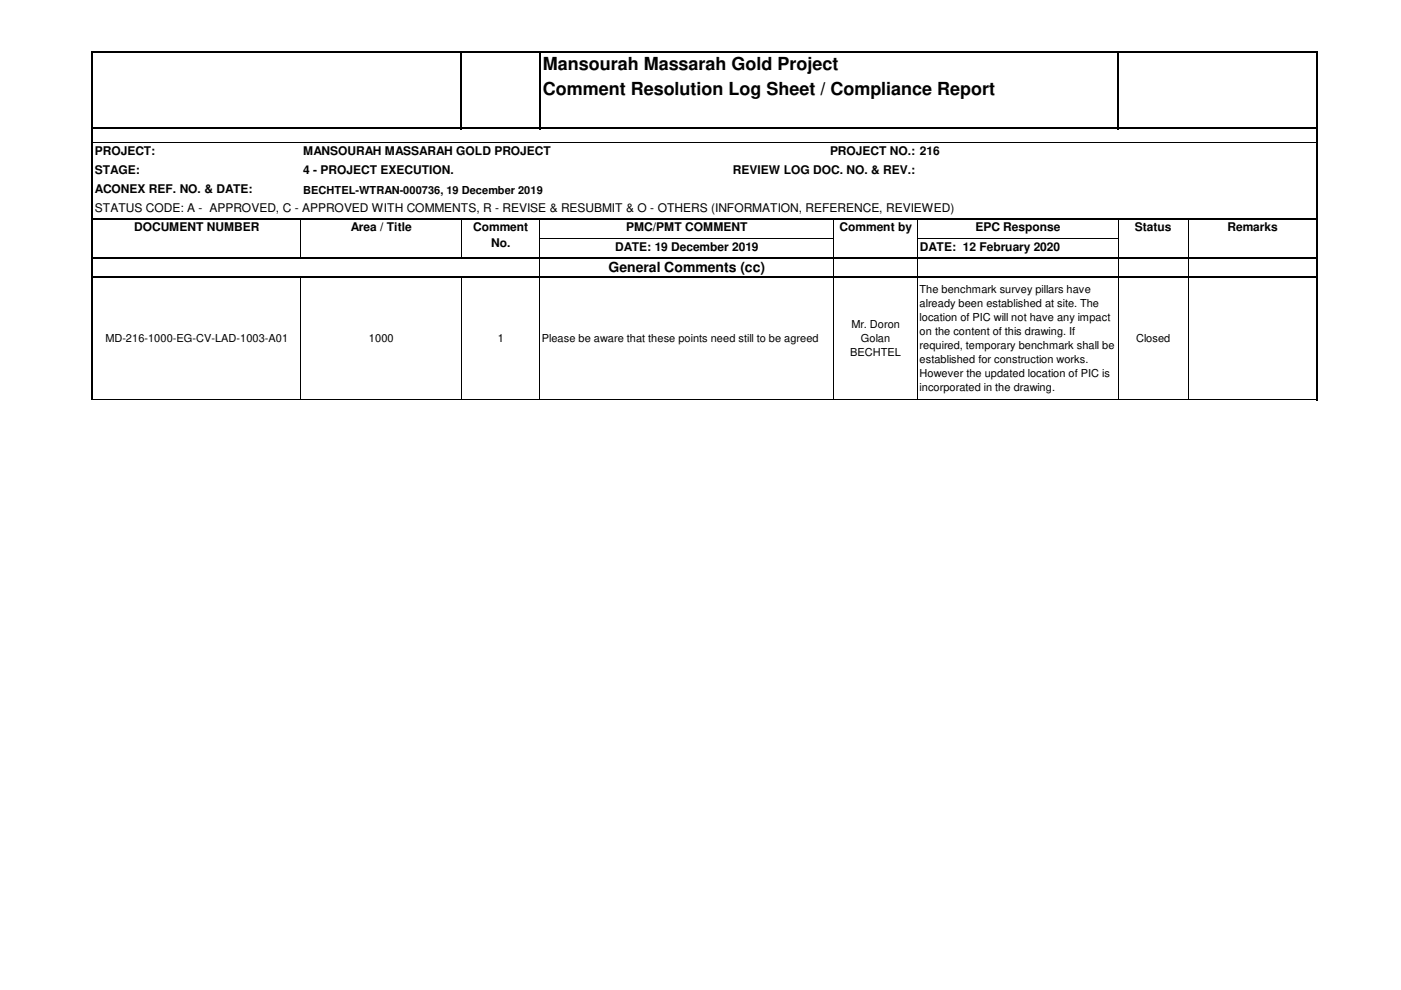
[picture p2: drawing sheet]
<svg xmlns="http://www.w3.org/2000/svg" width="297mm" height="210mm" viewBox="0 0 297 210" stroke-linecap="round" stroke-linejoin="round" font-family="sans-serif">
<defs><g id="words">
<g font-size="3.8">
<text x="115.1" y="14.8">Mansourah Massarah Gold Project</text>
<text x="115.1" y="20.2">Comment Resolution Log Sheet / Compliance Report</text>
</g>
<text font-size="3" x="129" y="57.6">General Comments (cc)</text>
<g font-size="2.5">
<text x="20.1" y="32.8">PROJECT:</text>
<text x="64.3" y="32.8">MANSOURAH MASSARAH GOLD PROJECT</text>
<text x="176" y="32.8">PROJECT NO.: 216</text>
<text x="20.1" y="36.9">STAGE:</text>
<text x="20.1" y="40.9">ACONEX REF. NO. &amp; DATE:</text>
<text x="64.3" y="36.9">4 - PROJECT EXECUTION.</text>
<text x="155.4" y="36.9">REVIEW LOG DOC. NO. &amp; REV.:</text>
<text x="20.1" y="44.9">STATUS CODE: A - APPROVED, C - APPROVED WITH COMMENTS, R - REVISE &amp; RESUBMIT &amp; O - OTHERS (INFORMATION, REFERENCE, REVIEWED)</text>
<text x="28.4" y="49.1">DOCUMENT NUMBER</text>
<text x="74.4" y="49.1">Area / Title</text>
<text x="100.3" y="49.1">Comment</text>
<text x="104.1" y="52.3">No.</text>
<text x="130.4" y="53.1">DATE: 19 December 2019</text>
<text x="132.8" y="49.1">PMC/PMT COMMENT</text>
<text x="178" y="49.1">Comment by</text>
<text x="195" y="53.1">DATE: 12 February 2020</text>
<text x="206.8" y="49.1">EPC Response</text>
<text x="240.6" y="49.1">Status</text>
<text x="260.3" y="49.1">Remarks</text>
</g>
<g font-size="2.3">
<text x="64.3" y="41.2">BECHTEL-WTRAN-000736, 19 December 2019</text>
<text x="195" y="62.2">The benchmark survey pillars have</text>
<text x="195" y="65.2">already been established at site. The</text>
<text x="180.5" y="69.6">Mr. Doron</text>
<text x="195" y="68.1">location of PIC will not have any impact</text>
<text x="195" y="71.1">on the content of this drawing. If</text>
<text x="22.3" y="72.6">MD-216-1000-EG-CV-LAD-1003-A01</text>
<text x="78.2" y="72.6">1000</text>
<text x="105.6" y="72.6">1</text>
<text x="114.9" y="72.6">Please be aware that these points need still to be agreed</text>
<text x="180.3" y="75.5">BECHTEL</text>
<text x="182.5" y="72.6">Golan</text>
<text x="195" y="74">required, temporary benchmark shall be</text>
<text x="195" y="77">established for construction works.</text>
<text x="240.9" y="72.6">Closed</text>
<text x="195" y="80">However the updated location of PIC is</text>
<text x="195" y="82.9">incorporated in the drawing.</text>
</g>
</g></defs>
<path d="M19.6 10.9v73.9M97.8 11.3v16.1M114.4 11.3v16.1M237 11.3v16.1M279.2 11.3v73.5M19.8 27.2h259.6M19.8 46.5h259.6M19.8 54.6h259.6M19.8 58.7h259.6" fill="none" stroke="#000" stroke-width=".42"/>
<g fill="none" stroke="#000" stroke-width=".21">
<path d="M19.8 30.2h259.2M63.8 46.7v7.7M63.8 58.9v25.9M97.8 46.7v7.7M97.8 58.9v25.9M114.4 46.7v7.7M114.4 54.8v3.7M114.4 58.9v25.9M114.6 50.6h62.3M176.8 46.7v7.7M176.8 54.8v3.7M176.8 58.9v25.9"/>
<path d="M194.5 46.7v7.7M194.5 54.8v3.7M194.5 58.9v25.9M194.6 50.6h42.5M237 46.7v7.7M237 54.8v3.7M237 58.9v25.9M251.9 46.7v7.7M251.9 54.8v3.7M251.9 58.9v25.9M19.8 84.7h259.2"/>
</g>
<path d="M19.8 11.1h259.6" fill="none" stroke="#000" stroke-width=".34"/>
<use href="#words"/>
</svg>
